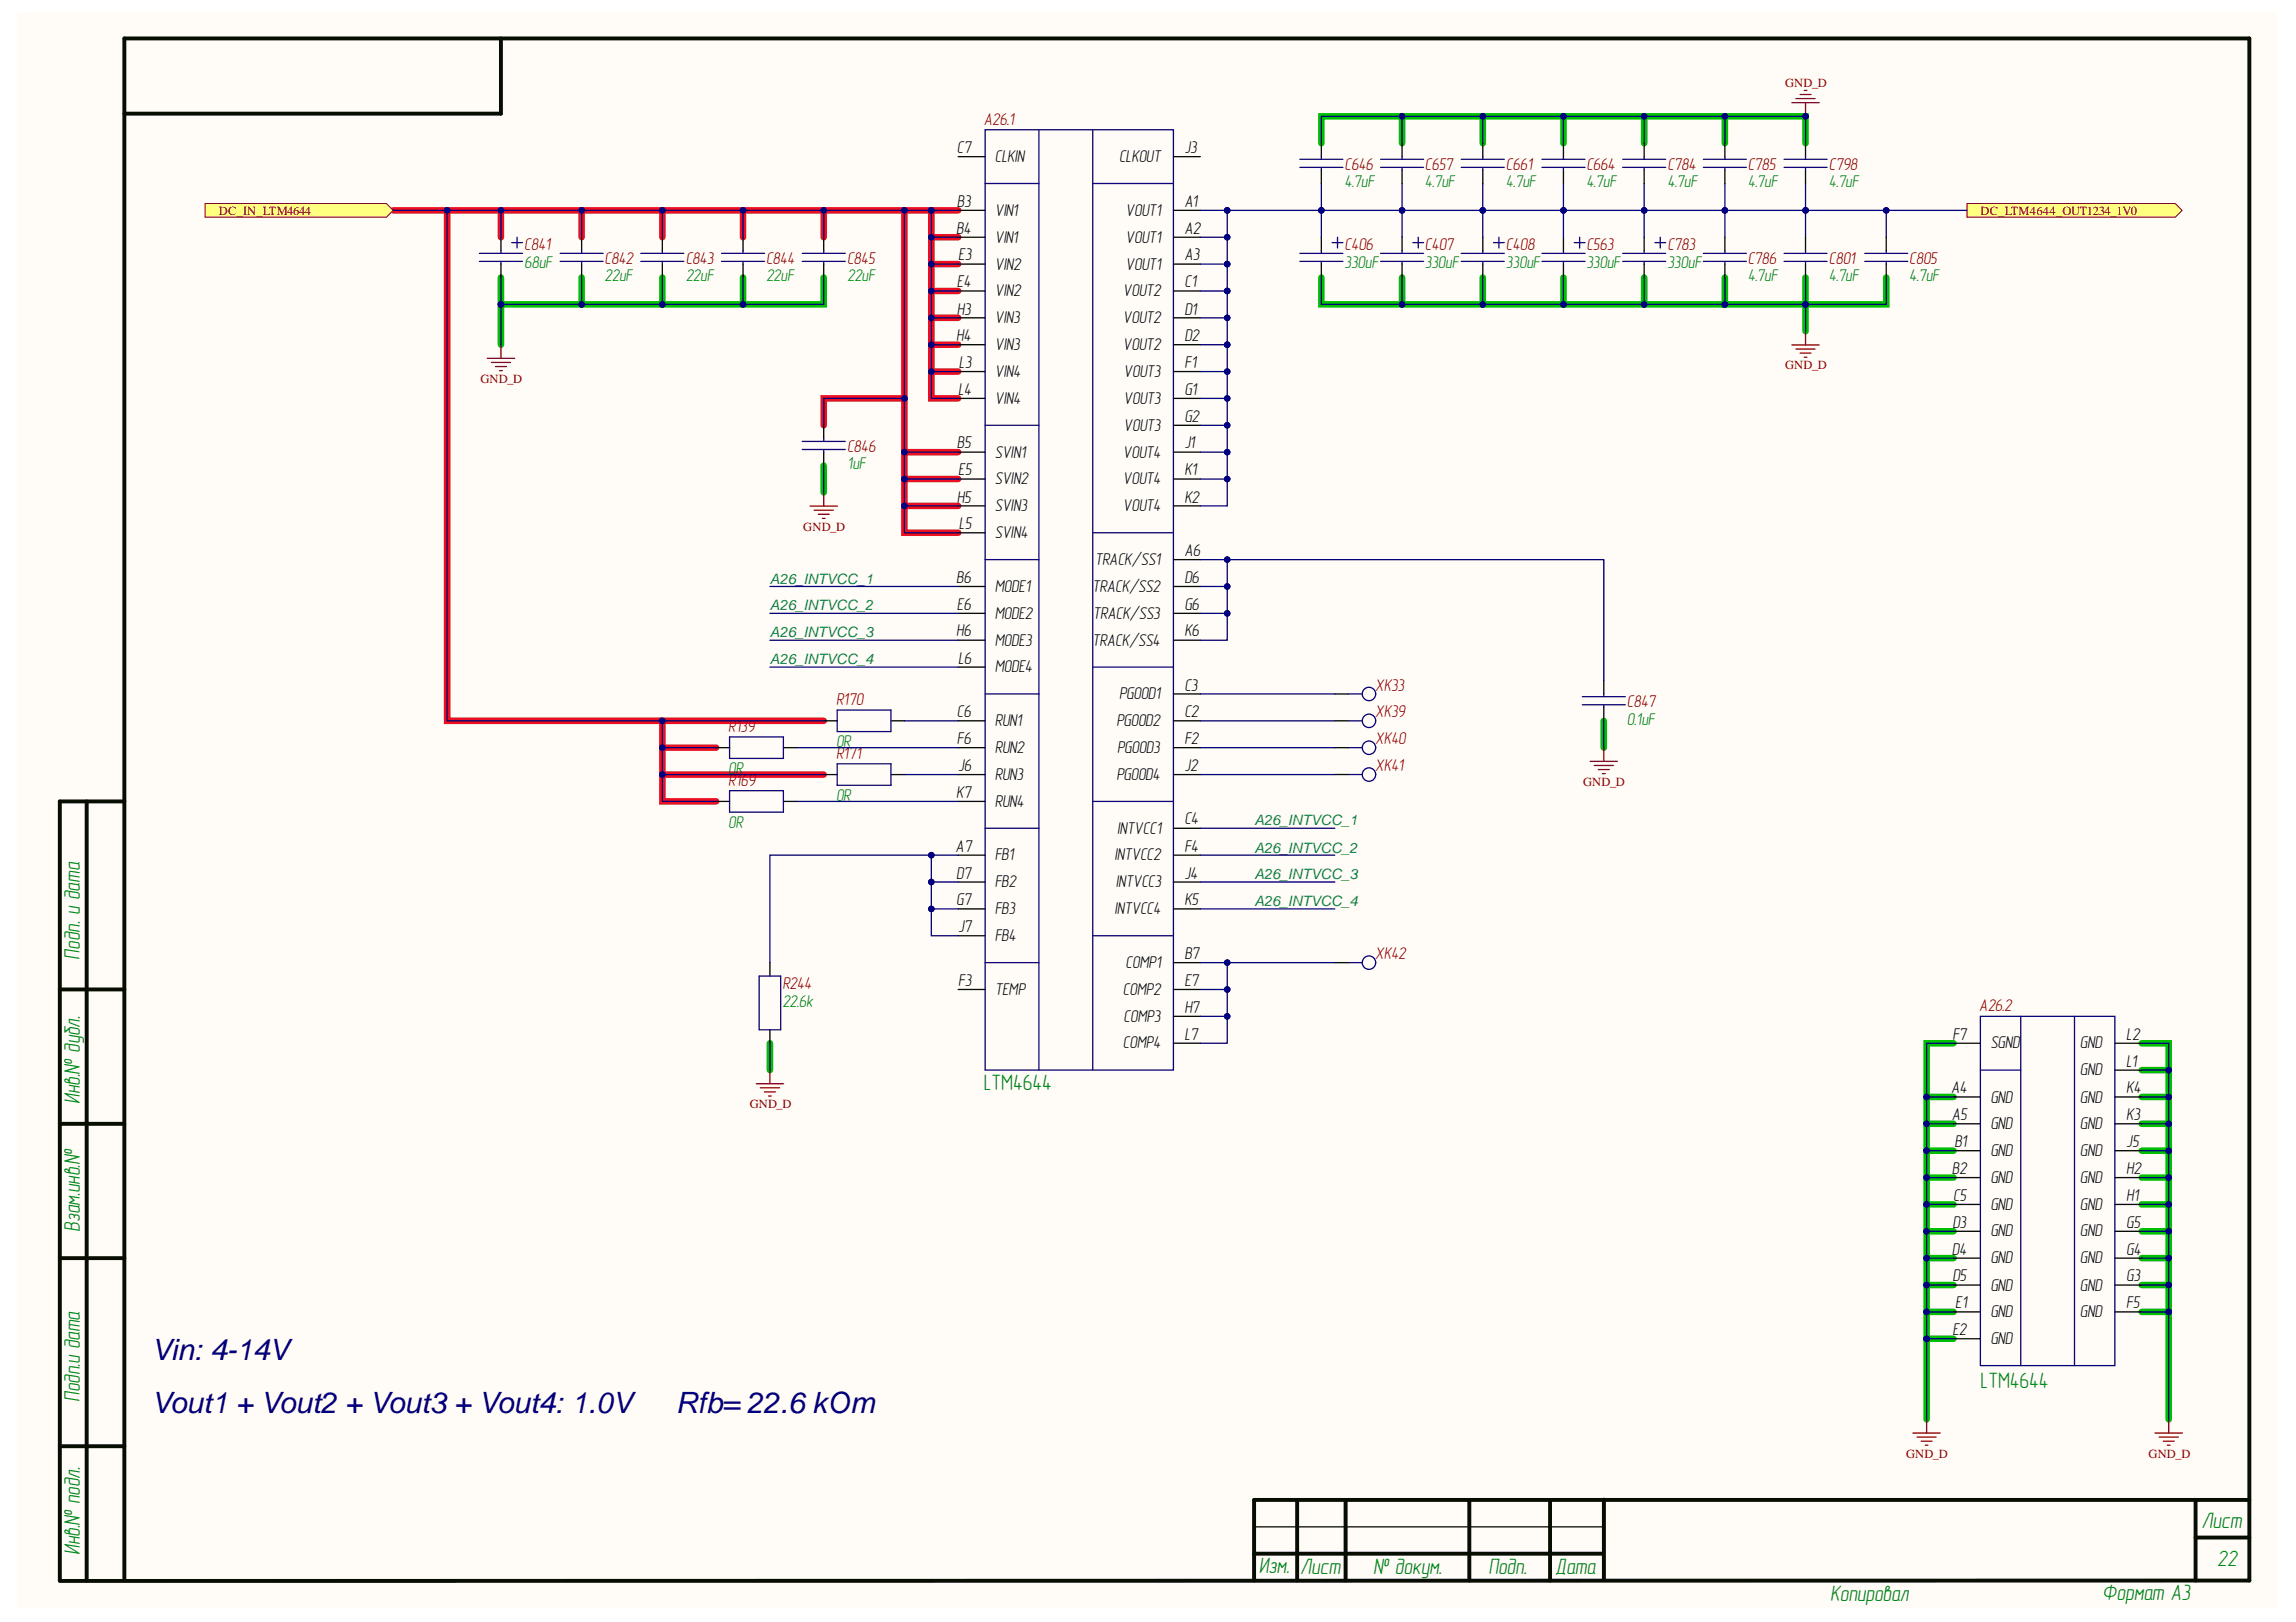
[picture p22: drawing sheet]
<svg xmlns="http://www.w3.org/2000/svg" width="297mm" height="210mm" viewBox="0 0 297 210" stroke-linecap="round" stroke-linejoin="round" font-family="sans-serif">
<defs><g id="words">
<g font-size="3.8" fill="#000080">
<text x="19.6" y="176">Vin: 4-14V</text>
<text x="19.6" y="182.9">Vout1 + Vout2 + Vout3 + Vout4: 1.0V</text>
<text x="87.4" y="182.9">Rfb= 22.6 kOm</text>
</g>
<g font-size="2.9" fill="#008000">
<text x="10.3" y="124.2" transform="rotate(-90 10.3 124.2)">Подп. и дата</text>
<text x="10.3" y="142.9" transform="rotate(-90 10.3 142.9)">Инв.№ дубл.</text>
<text x="127.3" y="141.1">LTM4644</text>
<text x="10.3" y="159.4" transform="rotate(-90 10.3 159.4)">Взам.инв.№</text>
<text x="256.2" y="179.6">LTM4644</text>
<text x="10.3" y="181.5" transform="rotate(-90 10.3 181.5)">Подп.и дата</text>
<text x="284.8" y="197.8">Лист</text>
<text x="10.3" y="201.2" transform="rotate(-90 10.3 201.2)">Инв.№ подл.</text>
<text x="162.9" y="203.6">Изм.</text>
<text x="168.2" y="203.7">Лист</text>
<text x="177.7" y="203.7">№ докум.</text>
<text x="192.6" y="203.7">Подп.</text>
<text x="201.2" y="203.7">Дата</text>
<text x="286.8" y="202.7">22</text>
<text x="236.8" y="207.1">Копировал</text>
<text x="272" y="207.1">Формат А3</text>
</g>
<g font-size="2.2" fill="#800000">
<text x="127.3" y="16.1">A26.1</text>
<text x="173.9" y="22">C646</text>
<text x="184.3" y="22">C657</text>
<text x="194.8" y="22">C661</text>
<text x="205.2" y="22">C664</text>
<text x="215.7" y="22">C784</text>
<text x="226.1" y="22">C785</text>
<text x="236.6" y="22">C798</text>
<text x="67.8" y="32.3">C841</text>
<text x="78.2" y="34.1">C842</text>
<text x="88.7" y="34.1">C843</text>
<text x="99.1" y="34.1">C844</text>
<text x="109.6" y="34.1">C845</text>
<text x="173.9" y="32.3">C406</text>
<text x="184.3" y="32.3">C407</text>
<text x="194.8" y="32.3">C408</text>
<text x="205.2" y="32.3">C563</text>
<text x="215.7" y="32.3">C783</text>
<text x="226.1" y="34.1">C786</text>
<text x="236.6" y="34.1">C801</text>
<text x="247" y="34.1">C805</text>
<text x="109.6" y="58.5">C846</text>
<text x="177.9" y="89.4">XK33</text>
<text x="94.2" y="94.7">R139</text>
<text x="108.2" y="91.2">R170</text>
<text x="177.9" y="92.8">XK39</text>
<text x="210.5" y="91.5">C847</text>
<text x="94.2" y="101.7">R169</text>
<text x="108.2" y="98.2">R171</text>
<text x="177.9" y="96.3">XK40</text>
<text x="177.9" y="99.8">XK41</text>
<text x="177.9" y="124.1">XK42</text>
<text x="101.2" y="128">R244</text>
<text x="256.1" y="130.9">A26.2</text>
</g>
<g font-size="2.2">
<text x="123.8" y="19.8">C7</text>
<text x="128.7" y="20.9">CLKIN</text>
<text x="144.8" y="20.9">CLKOUT</text>
<text x="153.2" y="19.8">J3</text>
<text x="123.8" y="26.8">B3</text>
<text x="128.7" y="28">VIN1</text>
<text x="145.6" y="28">VOUT1</text>
<text x="153.2" y="26.8">A1</text>
<text x="123.7" y="30.2">B4</text>
<text x="124" y="33.7">E3</text>
<text x="128.7" y="31.4">VIN1</text>
<text x="128.7" y="34.9">VIN2</text>
<text x="145.6" y="31.4">VOUT1</text>
<text x="145.6" y="34.9">VOUT1</text>
<text x="153.2" y="30.2">A2</text>
<text x="153.2" y="33.7">A3</text>
<text x="123.8" y="37.2">E4</text>
<text x="123.8" y="40.7">H3</text>
<text x="128.7" y="38.3">VIN2</text>
<text x="128.7" y="41.8">VIN3</text>
<text x="145.3" y="38.3">VOUT2</text>
<text x="145.3" y="41.8">VOUT2</text>
<text x="153.2" y="37.2">C1</text>
<text x="153.2" y="40.7">D1</text>
<text x="123.7" y="44.2">H4</text>
<text x="124.1" y="47.6">L3</text>
<text x="128.7" y="45.3">VIN3</text>
<text x="145.3" y="45.3">VOUT2</text>
<text x="153.2" y="44.2">D2</text>
<text x="153.2" y="47.6">F1</text>
<text x="124" y="51.1">L4</text>
<text x="128.7" y="48.7">VIN4</text>
<text x="128.7" y="52.3">VIN4</text>
<text x="145.4" y="48.7">VOUT3</text>
<text x="145.4" y="52.3">VOUT3</text>
<text x="153.2" y="51.1">G1</text>
<text x="123.8" y="58">B5</text>
<text x="128.7" y="59.2">SVIN1</text>
<text x="145.3" y="59.2">VOUT4</text>
<text x="145.4" y="55.8">VOUT3</text>
<text x="153.2" y="54.6">G2</text>
<text x="153.2" y="58">J1</text>
<text x="123.8" y="65">H5</text>
<text x="124" y="61.5">E5</text>
<text x="128.7" y="62.7">SVIN2</text>
<text x="145.3" y="62.7">VOUT4</text>
<text x="153.2" y="61.5">K1</text>
<text x="153.2" y="65">K2</text>
<text x="124.1" y="68.5">L5</text>
<text x="128.7" y="66.1">SVIN3</text>
<text x="128.7" y="69.6">SVIN4</text>
<text x="145.3" y="66.1">VOUT4</text>
<text x="153.2" y="72">A6</text>
<text x="123.7" y="75.4">B6</text>
<text x="128.7" y="76.6">MODE1</text>
<text x="141.3" y="76.6">TRACK/SS2</text>
<text x="141.6" y="73.2">TRACK/SS1</text>
<text x="153.2" y="75.4">D6</text>
<text x="123.7" y="82.4">H6</text>
<text x="123.8" y="78.9">E6</text>
<text x="128.7" y="80.1">MODE2</text>
<text x="128.7" y="83.5">MODE3</text>
<text x="141.3" y="83.5">TRACK/SS4</text>
<text x="141.4" y="80.1">TRACK/SS3</text>
<text x="153.2" y="78.9">G6</text>
<text x="153.2" y="82.4">K6</text>
<text x="124" y="85.9">L6</text>
<text x="128.7" y="87">MODE4</text>
<text x="153.2" y="89.4">C3</text>
<text x="123.8" y="92.8">C6</text>
<text x="128.7" y="93.9">RUN1</text>
<text x="144.4" y="93.9">PGOOD2</text>
<text x="144.8" y="90.5">PGOOD1</text>
<text x="153.2" y="92.8">C2</text>
<text x="123.8" y="96.3">F6</text>
<text x="124" y="99.8">J6</text>
<text x="128.7" y="97.5">RUN2</text>
<text x="128.7" y="101">RUN3</text>
<text x="144.4" y="101">PGOOD4</text>
<text x="144.5" y="97.5">PGOOD3</text>
<text x="153.2" y="96.3">F2</text>
<text x="153.2" y="99.8">J2</text>
<text x="123.7" y="103.2">K7</text>
<text x="128.7" y="104.4">RUN4</text>
<text x="144.5" y="107.9">INTVCC1</text>
<text x="153.2" y="106.7">C4</text>
<text x="123.6" y="110.2">A7</text>
<text x="123.7" y="113.7">D7</text>
<text x="128.7" y="111.3">FB1</text>
<text x="144.2" y="111.3">INTVCC2</text>
<text x="153.2" y="110.2">F4</text>
<text x="153.2" y="113.7">J4</text>
<text x="123.7" y="117.2">G7</text>
<text x="128.7" y="114.8">FB2</text>
<text x="128.7" y="118.3">FB3</text>
<text x="144.2" y="118.3">INTVCC4</text>
<text x="144.3" y="114.8">INTVCC3</text>
<text x="153.2" y="117.2">K5</text>
<text x="124" y="120.6">J7</text>
<text x="128.7" y="121.8">FB4</text>
<text x="145.6" y="125.3">COMP1</text>
<text x="153.2" y="124.1">B7</text>
<text x="124" y="127.6">F3</text>
<text x="128.7" y="128.7">TEMP</text>
<text x="145.3" y="128.7">COMP2</text>
<text x="153.2" y="127.6">E7</text>
<text x="153.2" y="131.1">H7</text>
<text x="145.3" y="135.7">COMP4</text>
<text x="145.4" y="132.2">COMP3</text>
<text x="153.2" y="134.6">L7</text>
<text x="252.6" y="134.6">F7</text>
<text x="257.5" y="135.7">SGND</text>
<text x="269.1" y="135.7">GND</text>
<text x="275.1" y="134.6">L2</text>
<text x="252.4" y="141.5">A4</text>
<text x="257.5" y="142.7">GND</text>
<text x="269.1" y="142.7">GND</text>
<text x="269.1" y="139.1">GND</text>
<text x="275.1" y="141.5">K4</text>
<text x="275.1" y="138">L1</text>
<text x="252.5" y="145">A5</text>
<text x="252.8" y="148.4">B1</text>
<text x="257.5" y="146.1">GND</text>
<text x="257.5" y="149.6">GND</text>
<text x="269.1" y="149.6">GND</text>
<text x="269.1" y="146.1">GND</text>
<text x="275.1" y="148.4">J5</text>
<text x="275.1" y="145">K3</text>
<text x="252.5" y="151.9">B2</text>
<text x="252.7" y="155.4">C5</text>
<text x="257.5" y="153.1">GND</text>
<text x="269.1" y="153.1">GND</text>
<text x="275.1" y="155.4">H1</text>
<text x="275.1" y="151.9">H2</text>
<text x="252.6" y="158.9">D3</text>
<text x="257.5" y="156.5">GND</text>
<text x="257.5" y="160">GND</text>
<text x="269.1" y="160">GND</text>
<text x="269.1" y="156.5">GND</text>
<text x="275.1" y="158.9">G5</text>
<text x="252.5" y="162.4">D4</text>
<text x="252.6" y="165.8">D5</text>
<text x="257.5" y="163.5">GND</text>
<text x="257.5" y="167">GND</text>
<text x="269.1" y="167">GND</text>
<text x="269.1" y="163.5">GND</text>
<text x="275.1" y="165.8">G3</text>
<text x="275.1" y="162.4">G4</text>
<text x="252.6" y="172.8">E2</text>
<text x="252.9" y="169.3">E1</text>
<text x="257.5" y="170.5">GND</text>
<text x="257.5" y="173.9">GND</text>
<text x="269.1" y="170.5">GND</text>
<text x="275.1" y="169.3">F5</text>
</g>
<g font-size="2.2" fill="#008000">
<text x="173.9" y="24.2">4.7uF</text>
<text x="184.3" y="24.2">4.7uF</text>
<text x="194.8" y="24.2">4.7uF</text>
<text x="205.2" y="24.2">4.7uF</text>
<text x="215.7" y="24.2">4.7uF</text>
<text x="226.1" y="24.2">4.7uF</text>
<text x="236.6" y="24.2">4.7uF</text>
<text x="67.8" y="34.6">68uF</text>
<text x="173.9" y="34.6">330uF</text>
<text x="184.3" y="34.6">330uF</text>
<text x="194.8" y="34.6">330uF</text>
<text x="205.2" y="34.6">330uF</text>
<text x="215.7" y="34.6">330uF</text>
<text x="78.2" y="36.4">22uF</text>
<text x="88.7" y="36.4">22uF</text>
<text x="99.1" y="36.4">22uF</text>
<text x="109.6" y="36.4">22uF</text>
<text x="226.1" y="36.4">4.7uF</text>
<text x="236.6" y="36.4">4.7uF</text>
<text x="247" y="36.4">4.7uF</text>
<text x="109.6" y="60.7">1uF</text>
<text x="210.5" y="93.8">0.1uF</text>
<text x="94.2" y="100.2">0R</text>
<text x="108.2" y="96.7">0R</text>
<text x="94.2" y="107.1">0R</text>
<text x="108.2" y="103.7">0R</text>
<text x="101.2" y="130.3">22.6k</text>
</g>
<g font-size="1.9" fill="#008080">
<text x="99.6" y="75.5">A26_INTVCC_1</text>
<text x="99.6" y="79">A26_INTVCC_2</text>
<text x="99.6" y="82.4">A26_INTVCC_3</text>
<text x="99.6" y="85.9">A26_INTVCC_4</text>
<text x="162.3" y="106.8">A26_INTVCC_1</text>
<text x="162.3" y="110.3">A26_INTVCC_2</text>
<text x="162.3" y="113.8">A26_INTVCC_3</text>
<text x="162.3" y="117.3">A26_INTVCC_4</text>
</g>
<g font-size="1.6" fill="#800000">
<text x="230.9" y="11.2">GND_D</text>
<text x="28.3" y="27.8">DC_IN_LTM4644</text>
<text x="256.2" y="27.8">DC_LTM4644_OUT1234_1V0</text>
<text x="230.9" y="47.8">GND_D</text>
<text x="62.2" y="49.6">GND_D</text>
<text x="103.9" y="68.7">GND_D</text>
<text x="204.8" y="101.7">GND_D</text>
<text x="97" y="143.4">GND_D</text>
<text x="246.6" y="188.6">GND_D</text>
<text x="278" y="188.6">GND_D</text>
</g>
</g></defs>
<g fill="#fffcf8">
<path d="M2.2 1.5h292.3v206.5h-292.3z" fill-rule="evenodd"/>
<path d="M2.2 1.5h292.3v206.5h-292.3z" fill-rule="evenodd"/>
</g>
<g fill="none" stroke="#ee0e22" stroke-width=".84">
<path d="M50.9 27.2h69.6M57.8 27.2v66.1h27.9M64.8 27.2v3.5M75.2 27.2v3.5M85.7 27.2v3.5M96.1 27.2v3.5M106.6 27.2v3.5M117 27.2v31.3M120.5 27.2v24.4h3.5M120.5 27.2h3.5M120.5 30.7h3.5M120.5 34.2h3.5"/>
<path d="M120.5 37.7h3.5M117 51.6h-10.4v3.4M120.5 41.1h3.5M120.5 44.6h3.5M120.5 48.1h3.5M124 58.5h-7v10.4h7M117 65.5h7M117 62h7M85.7 96.8h6.9M106.6 93.3h-20.9v10.4h6.9M85.7 100.2h20.9"/>
</g>
<g fill="none" stroke="#00be00" stroke-width=".84">
<path d="M170.9 18.5v-3.4h62.7v3.4M181.4 15.1v3.4M191.8 15.1v3.4M202.3 15.1v3.4M212.7 15.1v3.4M223.2 15.1v3.4M64.8 35.9v8.7M75.2 35.9v3.5M85.7 35.9v3.5M96.1 35.9v3.5M106.6 35.9v3.5h-41.8M170.9 35.9v3.5h52.3"/>
<path d="M181.4 35.9v3.5M191.8 35.9v3.5M202.3 35.9v3.5M212.7 35.9v3.5M223.2 35.9v3.5h20.8v-3.5M233.6 35.9v7M106.6 60.3v3.4M207.5 93.3v3.5M99.6 135v3.5M252.7 135h-3.4v38.2M277.1 135h3.5v34.8M277.1 138.5h3.5"/>
<path d="M249.3 142h3.4M249.3 145.4h3.4M249.3 152.4h3.4M249.3 148.9h3.4M249.3 155.9h3.4M249.3 159.3h3.4M277.1 142h3.5M277.1 145.4h3.5M277.1 152.4h3.5M277.1 148.9h3.5M277.1 155.9h3.5M277.1 159.3h3.5"/>
<path d="M249.3 162.8h3.4M249.3 166.3h3.4M249.3 169.8h3.4M249.3 173.2h3.4M249.3 173.2v10.5M277.1 162.8h3.5M277.1 166.3h3.5M277.1 169.8h3.5M280.6 169.8v13.9"/>
</g>
<g fill="none" stroke="#080d02" stroke-width=".51">
<path d="M64.8 5v9.7h-48.7M11.2 103.7v100.8M16.1 103.7h-8.4v100.8M7.7 128h8.4M7.7 145.4h8.4M7.7 162.8h8.4M7.7 187.2h8.4M167.8 194.1v10.4M174.1 194.1v10.4M190.1 194.1v10.4M200.5 194.1v10.4M207.5 194.1v10.4"/>
<path d="M284 194.1v10.4M284 199h7M291 194.1h-128.8v10.4M16.1 204.5v-199.5h274.9v199.5l-283.3 .1M162.2 201.1h45.3"/>
</g>
<path d="M162.2 197.6h45.3" fill="none" stroke="#080d02" stroke-width=".17"/>
<g fill="none" stroke="#000" stroke-width=".17">
<path d="M64.8 30.7v1.7M64.8 34.2v1.7M75.2 30.7v1.7M75.2 34.2v1.7M85.7 30.7v1.7M85.7 34.2v1.7M96.1 30.7v1.7M96.1 34.2v1.7M106.6 30.7v1.7M106.6 34.2v1.7M124 27.2h3.4M124 30.7h3.4"/>
<path d="M124 34.2h3.4M124 37.7h3.4M124 20.3h3.4M151.8 27.2h3.5M151.8 30.7h3.5M151.8 34.2h3.5M151.8 37.7h3.5M151.8 20.3h3.5M124 41.1h3.4M124 44.6h3.4M124 48.1h3.4M124 51.6h3.4"/>
<path d="M124 58.5h3.4M151.8 41.1h3.5M151.8 44.6h3.5M151.8 48.1h3.5M151.8 51.6h3.5M151.8 55h3.5M151.8 58.5h3.5M124 62h3.4M124 65.5h3.4M124 75.9h3.4M124 79.4h3.4M124 68.9h3.4"/>
<path d="M151.8 62h3.5M151.8 65.5h3.5M151.8 72.4h3.5M151.8 75.9h3.5M151.8 79.4h3.5M124 82.8h3.4M124 93.3h3.4M124 96.8h3.4M124 86.3h3.4M151.8 82.8h3.5M151.8 89.8h3.5M151.8 93.3h3.5"/>
<path d="M151.8 96.8h3.5M124 100.2h3.4M124 110.7h3.4M124 114.1h3.4M124 117.6h3.4M124 103.7h3.4M151.8 100.2h3.5M151.8 107.2h3.5M151.8 110.7h3.5M151.8 114.1h3.5M151.8 117.6h3.5M124 121.1h3.4"/>
<path d="M124 128h3.4M151.8 124.6h3.5M151.8 128h3.5M151.8 131.5h3.5M151.8 135h3.5M252.7 135h3.5M273.6 135h3.5M273.6 138.5h3.5M252.7 142h3.5M252.7 145.4h3.5M252.7 148.9h3.5M252.7 152.4h3.5"/>
<path d="M252.7 155.9h3.5M252.7 159.3h3.5M273.6 142h3.5M273.6 145.4h3.5M273.6 148.9h3.5M273.6 152.4h3.5M273.6 155.9h3.5M273.6 159.3h3.5M252.7 162.8h3.5M252.7 166.3h3.5M252.7 169.8h3.5M252.7 173.2h3.5"/>
<path d="M273.6 162.8h3.5M273.6 166.3h3.5M273.6 169.8h3.5"/>
</g>
<path d="M127.4 16.8h24.4v121.7h-24.4zM256.2 131.5h17.4v45.2h-17.4z" fill="none" stroke="#000080" stroke-width=".17"/>
<g fill="none" stroke="#11037f" stroke-width=".17">
<path d="M134.4 16.8v121.7M141.4 16.8v121.7M62 33.8h5.6M62 32.8h5.6M64.8 32.4v.4M64.8 33.8v.4M66.2 31.4h1.4M66.9 30.7v1.4M72.5 33.8h5.5M72.5 32.8h5.5M75.2 32.4v.4M75.2 33.8v.4"/>
<path d="M82.9 33.8h5.6M82.9 32.8h5.6M85.7 32.4v.4M85.7 33.8v.4M93.3 33.8h5.6M93.3 32.8h5.6M96.1 32.4v.4M96.1 33.8v.4M103.8 33.8h5.6M103.8 32.8h5.6M106.6 32.4v.4M106.6 33.8v.4"/>
<path d="M127.4 23.7h7M141.4 23.7h10.4M127.4 55h7M127.4 72.4h7M141.4 68.9h10.4M127.4 89.8h7M141.4 86.3h10.4M127.4 107.2h7M141.4 103.7h10.4M127.4 124.6h7M141.4 121.1h10.4M256.2 138.5h5.2"/>
<path d="M261.4 131.5v45.2M268.4 131.5v45.2"/>
</g>
<path d="M63 46.4h3.6M63.6 46.9h2.4M64.1 47.4h1.4M64.6 48h.4M64.8 44.6v1.8" fill="none" stroke="#800000" stroke-width=".17"/>
<path d="M26.5 26.3h23.5l.9 .9-.9 .9h-23.5z" fill-rule="evenodd" fill="#ffff80"/>
<path d="M26.5 26.3h23.5l.9 .9-.9 .9h-23.5z" fill="none" stroke="#800000" stroke-width=".13"/>
<g fill="none" stroke="#000" stroke-width=".17">
<path d="M106.6 55v1.8M106.6 58.5v1.8M92.6 96.8h1.8M101.3 96.8h1.8M106.6 93.3h1.7M115.3 93.3h1.7M172.7 89.8h1.7M172.7 93.3h1.7M172.7 96.8h1.7M92.6 103.7h1.8M101.3 103.7h1.8M106.6 100.2h1.7"/>
<path d="M115.3 100.2h1.7M172.7 100.2h1.7"/>
</g>
<g fill="none" stroke="#000080" stroke-width=".17">
<path d="M178 89.8a.87 .87 0 0 0-1.2-.8 .87 .87 0 0 0-.3 1.4 .87 .87 0 0 0 1.4-.3l.1-.3"/>
<circle cx="177.1" cy="96.8" r=".87"/>
<circle cx="177.1" cy="93.3" r=".87"/>
<circle cx="177.1" cy="100.2" r=".87"/>
</g>
<path d="M103.8 57.1h5.6M103.8 58.2h5.6M106.6 56.8v.3M106.6 58.2v.3M94.4 95.4h6.9v2.7h-6.9zM108.3 91.9h7v2.8h-7zM108.3 98.8h7v2.8h-7zM174.4 89.8h1.8M174.4 93.3h1.8M174.4 96.8h1.8M94.4 102.3h6.9v2.8h-6.9zM174.4 100.2h1.8" fill="none" stroke="#11037f" stroke-width=".17"/>
<g fill="none" stroke="#800000" stroke-width=".17">
<path d="M231.8 44.6h3.6M232.3 45.2h2.5M232.9 45.7h1.4M233.4 46.2h.4M233.6 42.9v1.7M104.8 65.5h3.5M105.3 66h2.5M105.9 66.6h1.4M106.4 67.1h.3M106.6 63.7v1.8M247.5 185.4h3.5M248 186h2.5"/>
<path d="M248.5 186.5h1.5M249.1 187h.3M249.3 183.7v1.7M278.8 185.4h3.5M279.3 186h2.5M279.9 186.5h1.4M280.4 187h.3M280.6 183.7v1.7"/>
</g>
<path d="M254.5 26.3h26.9l.9 .9-.9 .9h-26.9z" fill-rule="evenodd" fill="#ffff80"/>
<path d="M254.5 26.3h26.9l.9 .9-.9 .9h-26.9z" fill="none" stroke="#800000" stroke-width=".13"/>
<path d="M207.5 88.1v1.7M207.5 91.5v1.8M99.6 124.6v1.7M99.6 133.3v1.7M172.7 124.6h1.7" fill="none" stroke="#000" stroke-width=".17"/>
<path d="M204.7 90.2h5.6M204.7 91.2h5.6M207.5 89.8v.4M207.5 91.2v.3M98.2 126.3h2.8v7h-2.8zM174.4 124.6h1.8" fill="none" stroke="#11037f" stroke-width=".17"/>
<path d="M178 124.6a.87 .87 0 0 0-1.2-.8 .87 .87 0 0 0-.3 1.4 .87 .87 0 0 0 1.4-.3l.1-.3" fill="none" stroke="#000080" stroke-width=".17"/>
<g fill="none" stroke="#800000" stroke-width=".17">
<path d="M231.8 13.3h3.6M232.3 12.8h2.5M232.9 12.2h1.4M233.4 11.7h.4M233.6 13.3v1.8M205.7 98.5h3.6M206.3 99.1h2.4M206.8 99.6h1.4M207.5 96.8v1.7M207.3 100.1h.4M99.6 138.5v1.7M97.8 140.2h3.6"/>
<path d="M98.4 140.8h2.4M98.9 141.3h1.4M99.4 141.8h.4"/>
</g>
<circle cx="233.6" cy="15.1" r=".35" fill="#000080"/>
<circle cx="233.6" cy="15.1" r=".35" fill="none" stroke="#000080" stroke-width=".13"/>
<path d="M170.9 30.7v1.7M170.9 34.2v1.7M181.4 30.7v1.7M181.4 34.2v1.7M191.8 30.7v1.7M191.8 34.2v1.7M202.3 30.7v1.7M202.3 34.2v1.7M212.7 30.7v1.7M212.7 34.2v1.7" fill="none" stroke="#000" stroke-width=".17"/>
<g fill="none" stroke="#11037f" stroke-width=".17">
<path d="M168.2 33.8h5.5M168.2 32.8h5.5M170.9 32.4v.4M170.9 33.8v.4M172.3 31.4h1.4M173 30.7v1.4M178.6 33.8h5.6M178.6 32.8h5.6M181.4 32.4v.4M181.4 33.8v.4M182.8 31.4h1.4M183.5 30.7v1.4"/>
<path d="M189 33.8h5.6M189 32.8h5.6M191.8 32.4v.4M191.8 33.8v.4M193.2 31.4h1.4M193.9 30.7v1.4M199.5 33.8h5.6M199.5 32.8h5.6M202.3 32.4v.4M202.3 33.8v.4M203.7 31.4h1.4M204.4 30.7v1.4"/>
<path d="M209.9 33.8h5.6M209.9 32.8h5.6M212.7 32.4v.4M212.7 33.8v.4M214.1 31.4h1.4M214.8 30.7v1.4"/>
</g>
<path d="M155.3 27.2h3.5" fill="none" stroke="#000080" stroke-width=".17"/>
<circle cx="158.8" cy="27.2" r=".35" fill="#000080"/>
<circle cx="158.8" cy="27.2" r=".35" fill="none" stroke="#000080" stroke-width=".13"/>
<path d="M155.3 30.7h3.5" fill="none" stroke="#000080" stroke-width=".17"/>
<circle cx="158.8" cy="30.7" r=".35" fill="#000080"/>
<circle cx="158.8" cy="30.7" r=".35" fill="none" stroke="#000080" stroke-width=".13"/>
<path d="M155.3 34.2h3.5" fill="none" stroke="#000080" stroke-width=".17"/>
<circle cx="158.8" cy="34.2" r=".35" fill="#000080"/>
<circle cx="158.8" cy="34.2" r=".35" fill="none" stroke="#000080" stroke-width=".13"/>
<path d="M155.3 37.7h3.5" fill="none" stroke="#000080" stroke-width=".17"/>
<circle cx="158.8" cy="37.7" r=".35" fill="#000080"/>
<circle cx="158.8" cy="37.7" r=".35" fill="none" stroke="#000080" stroke-width=".13"/>
<path d="M155.3 41.1h3.5" fill="none" stroke="#000080" stroke-width=".17"/>
<circle cx="158.8" cy="41.1" r=".35" fill="#000080"/>
<circle cx="158.8" cy="41.1" r=".35" fill="none" stroke="#000080" stroke-width=".13"/>
<path d="M155.3 44.6h3.5" fill="none" stroke="#000080" stroke-width=".17"/>
<circle cx="158.8" cy="44.6" r=".35" fill="#000080"/>
<circle cx="158.8" cy="44.6" r=".35" fill="none" stroke="#000080" stroke-width=".13"/>
<path d="M155.3 48.1h3.5" fill="none" stroke="#000080" stroke-width=".17"/>
<circle cx="158.8" cy="48.1" r=".35" fill="#000080"/>
<circle cx="158.8" cy="48.1" r=".35" fill="none" stroke="#000080" stroke-width=".13"/>
<path d="M155.3 51.6h3.5" fill="none" stroke="#000080" stroke-width=".17"/>
<circle cx="158.8" cy="51.6" r=".35" fill="#000080"/>
<circle cx="158.8" cy="51.6" r=".35" fill="none" stroke="#000080" stroke-width=".13"/>
<path d="M155.3 62h3.5" fill="none" stroke="#000080" stroke-width=".17"/>
<circle cx="158.8" cy="62" r=".35" fill="#000080"/>
<circle cx="158.8" cy="62" r=".35" fill="none" stroke="#000080" stroke-width=".13"/>
<path d="M158.8 27.2v7" fill="none" stroke="#000080" stroke-width=".17"/>
<circle cx="158.8" cy="27.2" r=".35" fill="#000080"/>
<circle cx="158.8" cy="27.2" r=".35" fill="none" stroke="#000080" stroke-width=".13"/>
<circle cx="158.8" cy="30.7" r=".35" fill="#000080"/>
<circle cx="158.8" cy="30.7" r=".35" fill="none" stroke="#000080" stroke-width=".13"/>
<circle cx="158.8" cy="34.2" r=".35" fill="#000080"/>
<circle cx="158.8" cy="34.2" r=".35" fill="none" stroke="#000080" stroke-width=".13"/>
<path d="M158.8 37.7v6.9" fill="none" stroke="#000080" stroke-width=".17"/>
<circle cx="158.8" cy="37.7" r=".35" fill="#000080"/>
<circle cx="158.8" cy="37.7" r=".35" fill="none" stroke="#000080" stroke-width=".13"/>
<circle cx="158.8" cy="41.1" r=".35" fill="#000080"/>
<circle cx="158.8" cy="41.1" r=".35" fill="none" stroke="#000080" stroke-width=".13"/>
<circle cx="158.8" cy="44.6" r=".35" fill="#000080"/>
<circle cx="158.8" cy="44.6" r=".35" fill="none" stroke="#000080" stroke-width=".13"/>
<path d="M120.5 27.2h3.5" fill="none" stroke="#000080" stroke-width=".17"/>
<circle cx="120.5" cy="27.2" r=".35" fill="#000080"/>
<circle cx="120.5" cy="27.2" r=".35" fill="none" stroke="#000080" stroke-width=".13"/>
<path d="M120.5 30.7h3.5" fill="none" stroke="#000080" stroke-width=".17"/>
<circle cx="120.5" cy="30.7" r=".35" fill="#000080"/>
<circle cx="120.5" cy="30.7" r=".35" fill="none" stroke="#000080" stroke-width=".13"/>
<path d="M120.5 34.2h3.5" fill="none" stroke="#000080" stroke-width=".17"/>
<circle cx="120.5" cy="34.2" r=".35" fill="#000080"/>
<circle cx="120.5" cy="34.2" r=".35" fill="none" stroke="#000080" stroke-width=".13"/>
<path d="M120.5 37.7h3.5" fill="none" stroke="#000080" stroke-width=".17"/>
<circle cx="120.5" cy="37.7" r=".35" fill="#000080"/>
<circle cx="120.5" cy="37.7" r=".35" fill="none" stroke="#000080" stroke-width=".13"/>
<path d="M120.5 41.1h3.5" fill="none" stroke="#000080" stroke-width=".17"/>
<circle cx="120.5" cy="41.1" r=".35" fill="#000080"/>
<circle cx="120.5" cy="41.1" r=".35" fill="none" stroke="#000080" stroke-width=".13"/>
<path d="M120.5 44.6h3.5" fill="none" stroke="#000080" stroke-width=".17"/>
<circle cx="120.5" cy="44.6" r=".35" fill="#000080"/>
<circle cx="120.5" cy="44.6" r=".35" fill="none" stroke="#000080" stroke-width=".13"/>
<path d="M120.5 48.1h3.5" fill="none" stroke="#000080" stroke-width=".17"/>
<circle cx="120.5" cy="48.1" r=".35" fill="#000080"/>
<circle cx="120.5" cy="48.1" r=".35" fill="none" stroke="#000080" stroke-width=".13"/>
<path d="M106.6 27.2v3.5" fill="none" stroke="#000080" stroke-width=".17"/>
<circle cx="106.6" cy="27.2" r=".35" fill="#000080"/>
<circle cx="106.6" cy="27.2" r=".35" fill="none" stroke="#000080" stroke-width=".13"/>
<path d="M96.1 27.2v3.5" fill="none" stroke="#000080" stroke-width=".17"/>
<circle cx="96.1" cy="27.2" r=".35" fill="#000080"/>
<circle cx="96.1" cy="27.2" r=".35" fill="none" stroke="#000080" stroke-width=".13"/>
<path d="M96.1 35.9v3.5" fill="none" stroke="#000080" stroke-width=".17"/>
<circle cx="96.1" cy="39.4" r=".35" fill="#000080"/>
<circle cx="96.1" cy="39.4" r=".35" fill="none" stroke="#000080" stroke-width=".13"/>
<path d="M85.7 27.2v3.5" fill="none" stroke="#000080" stroke-width=".17"/>
<circle cx="85.7" cy="27.2" r=".35" fill="#000080"/>
<circle cx="85.7" cy="27.2" r=".35" fill="none" stroke="#000080" stroke-width=".13"/>
<path d="M85.7 35.9v3.5" fill="none" stroke="#000080" stroke-width=".17"/>
<circle cx="85.7" cy="39.4" r=".35" fill="#000080"/>
<circle cx="85.7" cy="39.4" r=".35" fill="none" stroke="#000080" stroke-width=".13"/>
<path d="M75.2 27.2v3.5" fill="none" stroke="#000080" stroke-width=".17"/>
<circle cx="75.2" cy="27.2" r=".35" fill="#000080"/>
<circle cx="75.2" cy="27.2" r=".35" fill="none" stroke="#000080" stroke-width=".13"/>
<path d="M75.2 35.9v3.5" fill="none" stroke="#000080" stroke-width=".17"/>
<circle cx="75.2" cy="39.4" r=".35" fill="#000080"/>
<circle cx="75.2" cy="39.4" r=".35" fill="none" stroke="#000080" stroke-width=".13"/>
<path d="M64.8 27.2v3.5" fill="none" stroke="#000080" stroke-width=".17"/>
<circle cx="64.8" cy="27.2" r=".35" fill="#000080"/>
<circle cx="64.8" cy="27.2" r=".35" fill="none" stroke="#000080" stroke-width=".13"/>
<path d="M64.8 35.9v3.5" fill="none" stroke="#000080" stroke-width=".17"/>
<circle cx="64.8" cy="39.4" r=".35" fill="#000080"/>
<circle cx="64.8" cy="39.4" r=".35" fill="none" stroke="#000080" stroke-width=".13"/>
<path d="M50.9 27.2h69.6" fill="none" stroke="#000080" stroke-width=".17"/>
<circle cx="120.5" cy="27.2" r=".35" fill="#000080"/>
<circle cx="120.5" cy="27.2" r=".35" fill="none" stroke="#000080" stroke-width=".13"/>
<circle cx="117" cy="27.2" r=".35" fill="#000080"/>
<circle cx="117" cy="27.2" r=".35" fill="none" stroke="#000080" stroke-width=".13"/>
<circle cx="106.6" cy="27.2" r=".35" fill="#000080"/>
<circle cx="106.6" cy="27.2" r=".35" fill="none" stroke="#000080" stroke-width=".13"/>
<circle cx="96.1" cy="27.2" r=".35" fill="#000080"/>
<circle cx="96.1" cy="27.2" r=".35" fill="none" stroke="#000080" stroke-width=".13"/>
<circle cx="85.7" cy="27.2" r=".35" fill="#000080"/>
<circle cx="85.7" cy="27.2" r=".35" fill="none" stroke="#000080" stroke-width=".13"/>
<circle cx="75.2" cy="27.2" r=".35" fill="#000080"/>
<circle cx="75.2" cy="27.2" r=".35" fill="none" stroke="#000080" stroke-width=".13"/>
<circle cx="64.8" cy="27.2" r=".35" fill="#000080"/>
<circle cx="64.8" cy="27.2" r=".35" fill="none" stroke="#000080" stroke-width=".13"/>
<circle cx="57.8" cy="27.2" r=".35" fill="#000080"/>
<circle cx="57.8" cy="27.2" r=".35" fill="none" stroke="#000080" stroke-width=".13"/>
<path d="M64.8 39.4v5.2" fill="none" stroke="#000080" stroke-width=".17"/>
<circle cx="64.8" cy="39.4" r=".35" fill="#000080"/>
<circle cx="64.8" cy="39.4" r=".35" fill="none" stroke="#000080" stroke-width=".13"/>
<g fill="none" stroke="#000080" stroke-width=".17">
<path d="M103.1 96.8h20.9M106.6 93.3h-20.9v10.4h6.9M117 93.3h7M155.3 89.8h17.4M155.3 93.3h17.4M155.3 96.8h17.4M103.1 103.7h20.9M117 100.2h7M155.3 107.2h17.4M155.3 110.7h17.4M155.3 114.1h17.4M155.3 117.6h17.4"/>
<path d="M155.3 100.2h17.4"/>
</g>
<circle cx="85.7" cy="93.3" r=".35" fill="#000080"/>
<circle cx="85.7" cy="93.3" r=".35" fill="none" stroke="#000080" stroke-width=".13"/>
<circle cx="85.7" cy="96.8" r=".35" fill="#000080"/>
<circle cx="85.7" cy="96.8" r=".35" fill="none" stroke="#000080" stroke-width=".13"/>
<circle cx="85.7" cy="100.2" r=".35" fill="#000080"/>
<circle cx="85.7" cy="100.2" r=".35" fill="none" stroke="#000080" stroke-width=".13"/>
<path d="M85.7 100.2h20.9" fill="none" stroke="#000080" stroke-width=".17"/>
<circle cx="85.7" cy="100.2" r=".35" fill="#000080"/>
<circle cx="85.7" cy="100.2" r=".35" fill="none" stroke="#000080" stroke-width=".13"/>
<path d="M85.7 96.8h6.9" fill="none" stroke="#000080" stroke-width=".17"/>
<circle cx="85.7" cy="96.8" r=".35" fill="#000080"/>
<circle cx="85.7" cy="96.8" r=".35" fill="none" stroke="#000080" stroke-width=".13"/>
<path d="M124 58.5h-7v10.4h7" fill="none" stroke="#000080" stroke-width=".17"/>
<circle cx="117" cy="58.5" r=".35" fill="#000080"/>
<circle cx="117" cy="58.5" r=".35" fill="none" stroke="#000080" stroke-width=".13"/>
<circle cx="117" cy="62" r=".35" fill="#000080"/>
<circle cx="117" cy="62" r=".35" fill="none" stroke="#000080" stroke-width=".13"/>
<circle cx="117" cy="65.5" r=".35" fill="#000080"/>
<circle cx="117" cy="65.5" r=".35" fill="none" stroke="#000080" stroke-width=".13"/>
<path d="M117 65.5h7" fill="none" stroke="#000080" stroke-width=".17"/>
<circle cx="117" cy="65.5" r=".35" fill="#000080"/>
<circle cx="117" cy="65.5" r=".35" fill="none" stroke="#000080" stroke-width=".13"/>
<path d="M117 62h7" fill="none" stroke="#000080" stroke-width=".17"/>
<circle cx="117" cy="62" r=".35" fill="#000080"/>
<circle cx="117" cy="62" r=".35" fill="none" stroke="#000080" stroke-width=".13"/>
<path d="M117 27.2v31.3" fill="none" stroke="#000080" stroke-width=".17"/>
<circle cx="117" cy="58.5" r=".35" fill="#000080"/>
<circle cx="117" cy="58.5" r=".35" fill="none" stroke="#000080" stroke-width=".13"/>
<circle cx="117" cy="51.6" r=".35" fill="#000080"/>
<circle cx="117" cy="51.6" r=".35" fill="none" stroke="#000080" stroke-width=".13"/>
<circle cx="117" cy="27.2" r=".35" fill="#000080"/>
<circle cx="117" cy="27.2" r=".35" fill="none" stroke="#000080" stroke-width=".13"/>
<path d="M117 51.6h-10.4v3.4" fill="none" stroke="#000080" stroke-width=".17"/>
<circle cx="117" cy="51.6" r=".35" fill="#000080"/>
<circle cx="117" cy="51.6" r=".35" fill="none" stroke="#000080" stroke-width=".13"/>
<path d="M57.8 27.2v66.1h27.9M106.6 60.3v3.4" fill="none" stroke="#000080" stroke-width=".17"/>
<circle cx="85.7" cy="93.3" r=".35" fill="#000080"/>
<circle cx="85.7" cy="93.3" r=".35" fill="none" stroke="#000080" stroke-width=".13"/>
<circle cx="57.8" cy="27.2" r=".35" fill="#000080"/>
<circle cx="57.8" cy="27.2" r=".35" fill="none" stroke="#000080" stroke-width=".13"/>
<path d="M249.3 142h3.4" fill="none" stroke="#000080" stroke-width=".17"/>
<circle cx="249.2" cy="142" r=".35" fill="#000080"/>
<circle cx="249.2" cy="142" r=".35" fill="none" stroke="#000080" stroke-width=".13"/>
<path d="M249.3 145.4h3.4" fill="none" stroke="#000080" stroke-width=".17"/>
<circle cx="249.2" cy="145.4" r=".35" fill="#000080"/>
<circle cx="249.2" cy="145.4" r=".35" fill="none" stroke="#000080" stroke-width=".13"/>
<path d="M249.3 152.4h3.4" fill="none" stroke="#000080" stroke-width=".17"/>
<circle cx="249.2" cy="152.4" r=".35" fill="#000080"/>
<circle cx="249.2" cy="152.4" r=".35" fill="none" stroke="#000080" stroke-width=".13"/>
<path d="M249.3 148.9h3.4" fill="none" stroke="#000080" stroke-width=".17"/>
<circle cx="249.2" cy="148.9" r=".35" fill="#000080"/>
<circle cx="249.2" cy="148.9" r=".35" fill="none" stroke="#000080" stroke-width=".13"/>
<path d="M249.3 155.9h3.4" fill="none" stroke="#000080" stroke-width=".17"/>
<circle cx="249.2" cy="155.9" r=".35" fill="#000080"/>
<circle cx="249.2" cy="155.9" r=".35" fill="none" stroke="#000080" stroke-width=".13"/>
<path d="M249.3 159.3h3.4" fill="none" stroke="#000080" stroke-width=".17"/>
<circle cx="249.2" cy="159.3" r=".35" fill="#000080"/>
<circle cx="249.2" cy="159.3" r=".35" fill="none" stroke="#000080" stroke-width=".13"/>
<path d="M249.3 162.8h3.4" fill="none" stroke="#000080" stroke-width=".17"/>
<circle cx="249.2" cy="162.8" r=".35" fill="#000080"/>
<circle cx="249.2" cy="162.8" r=".35" fill="none" stroke="#000080" stroke-width=".13"/>
<path d="M249.3 166.3h3.4" fill="none" stroke="#000080" stroke-width=".17"/>
<circle cx="249.2" cy="166.3" r=".35" fill="#000080"/>
<circle cx="249.2" cy="166.3" r=".35" fill="none" stroke="#000080" stroke-width=".13"/>
<path d="M249.3 169.8h3.4" fill="none" stroke="#000080" stroke-width=".17"/>
<circle cx="249.2" cy="169.8" r=".35" fill="#000080"/>
<circle cx="249.2" cy="169.8" r=".35" fill="none" stroke="#000080" stroke-width=".13"/>
<path d="M249.3 173.2h3.4" fill="none" stroke="#000080" stroke-width=".17"/>
<circle cx="249.2" cy="173.2" r=".35" fill="#000080"/>
<circle cx="249.2" cy="173.2" r=".35" fill="none" stroke="#000080" stroke-width=".13"/>
<path d="M277.1 142h3.5" fill="none" stroke="#000080" stroke-width=".17"/>
<circle cx="280.6" cy="142" r=".35" fill="#000080"/>
<circle cx="280.6" cy="142" r=".35" fill="none" stroke="#000080" stroke-width=".13"/>
<path d="M277.1 145.4h3.5" fill="none" stroke="#000080" stroke-width=".17"/>
<circle cx="280.6" cy="145.4" r=".35" fill="#000080"/>
<circle cx="280.6" cy="145.4" r=".35" fill="none" stroke="#000080" stroke-width=".13"/>
<path d="M277.1 152.4h3.5" fill="none" stroke="#000080" stroke-width=".17"/>
<circle cx="280.6" cy="152.4" r=".35" fill="#000080"/>
<circle cx="280.6" cy="152.4" r=".35" fill="none" stroke="#000080" stroke-width=".13"/>
<path d="M277.1 148.9h3.5" fill="none" stroke="#000080" stroke-width=".17"/>
<circle cx="280.6" cy="148.9" r=".35" fill="#000080"/>
<circle cx="280.6" cy="148.9" r=".35" fill="none" stroke="#000080" stroke-width=".13"/>
<path d="M277.1 155.9h3.5" fill="none" stroke="#000080" stroke-width=".17"/>
<circle cx="280.6" cy="155.9" r=".35" fill="#000080"/>
<circle cx="280.6" cy="155.9" r=".35" fill="none" stroke="#000080" stroke-width=".13"/>
<path d="M277.1 159.3h3.5" fill="none" stroke="#000080" stroke-width=".17"/>
<circle cx="280.6" cy="159.3" r=".35" fill="#000080"/>
<circle cx="280.6" cy="159.3" r=".35" fill="none" stroke="#000080" stroke-width=".13"/>
<path d="M277.1 162.8h3.5" fill="none" stroke="#000080" stroke-width=".17"/>
<circle cx="280.6" cy="162.8" r=".35" fill="#000080"/>
<circle cx="280.6" cy="162.8" r=".35" fill="none" stroke="#000080" stroke-width=".13"/>
<path d="M277.1 166.3h3.5" fill="none" stroke="#000080" stroke-width=".17"/>
<circle cx="280.6" cy="166.3" r=".35" fill="#000080"/>
<circle cx="280.6" cy="166.3" r=".35" fill="none" stroke="#000080" stroke-width=".13"/>
<path d="M277.1 169.8h3.5" fill="none" stroke="#000080" stroke-width=".17"/>
<circle cx="280.6" cy="169.8" r=".35" fill="#000080"/>
<circle cx="280.6" cy="169.8" r=".35" fill="none" stroke="#000080" stroke-width=".13"/>
<path d="M277.1 138.5h3.5" fill="none" stroke="#000080" stroke-width=".17"/>
<circle cx="280.6" cy="138.5" r=".35" fill="#000080"/>
<circle cx="280.6" cy="138.5" r=".35" fill="none" stroke="#000080" stroke-width=".13"/>
<path d="M249.3 173.2v10.5" fill="none" stroke="#000080" stroke-width=".17"/>
<circle cx="249.2" cy="173.2" r=".35" fill="#000080"/>
<circle cx="249.2" cy="173.2" r=".35" fill="none" stroke="#000080" stroke-width=".13"/>
<path d="M280.6 169.8v13.9" fill="none" stroke="#000080" stroke-width=".17"/>
<circle cx="280.6" cy="169.8" r=".35" fill="#000080"/>
<circle cx="280.6" cy="169.8" r=".35" fill="none" stroke="#000080" stroke-width=".13"/>
<path d="M155.3 124.6h17.4" fill="none" stroke="#000080" stroke-width=".17"/>
<circle cx="158.8" cy="124.6" r=".35" fill="#000080"/>
<circle cx="158.8" cy="124.6" r=".35" fill="none" stroke="#000080" stroke-width=".13"/>
<path d="M244 27.2v3.5" fill="none" stroke="#000080" stroke-width=".17"/>
<circle cx="244" cy="27.2" r=".35" fill="#000080"/>
<circle cx="244" cy="27.2" r=".35" fill="none" stroke="#000080" stroke-width=".13"/>
<path d="M233.6 27.2v3.5" fill="none" stroke="#000080" stroke-width=".17"/>
<circle cx="233.6" cy="27.2" r=".35" fill="#000080"/>
<circle cx="233.6" cy="27.2" r=".35" fill="none" stroke="#000080" stroke-width=".13"/>
<path d="M233.6 35.9v3.5" fill="none" stroke="#000080" stroke-width=".17"/>
<circle cx="233.6" cy="39.4" r=".35" fill="#000080"/>
<circle cx="233.6" cy="39.4" r=".35" fill="none" stroke="#000080" stroke-width=".13"/>
<path d="M223.2 27.2v3.5" fill="none" stroke="#000080" stroke-width=".17"/>
<circle cx="223.1" cy="27.2" r=".35" fill="#000080"/>
<circle cx="223.1" cy="27.2" r=".35" fill="none" stroke="#000080" stroke-width=".13"/>
<path d="M233.6 39.4v3.5" fill="none" stroke="#000080" stroke-width=".17"/>
<circle cx="233.6" cy="39.4" r=".35" fill="#000080"/>
<circle cx="233.6" cy="39.4" r=".35" fill="none" stroke="#000080" stroke-width=".13"/>
<path d="M158.8 34.2v3.5" fill="none" stroke="#000080" stroke-width=".17"/>
<circle cx="158.8" cy="37.7" r=".35" fill="#000080"/>
<circle cx="158.8" cy="37.7" r=".35" fill="none" stroke="#000080" stroke-width=".13"/>
<circle cx="158.8" cy="34.2" r=".35" fill="#000080"/>
<circle cx="158.8" cy="34.2" r=".35" fill="none" stroke="#000080" stroke-width=".13"/>
<path d="M158.8 72.4v3.5h-3.5" fill="none" stroke="#000080" stroke-width=".17"/>
<circle cx="158.8" cy="75.9" r=".35" fill="#000080"/>
<circle cx="158.8" cy="75.9" r=".35" fill="none" stroke="#000080" stroke-width=".13"/>
<circle cx="158.8" cy="72.4" r=".35" fill="#000080"/>
<circle cx="158.8" cy="72.4" r=".35" fill="none" stroke="#000080" stroke-width=".13"/>
<path d="M124 110.7h-3.5v3.4h3.5" fill="none" stroke="#000080" stroke-width=".17"/>
<circle cx="120.5" cy="114.1" r=".35" fill="#000080"/>
<circle cx="120.5" cy="114.1" r=".35" fill="none" stroke="#000080" stroke-width=".13"/>
<circle cx="120.5" cy="110.7" r=".35" fill="#000080"/>
<circle cx="120.5" cy="110.7" r=".35" fill="none" stroke="#000080" stroke-width=".13"/>
<path d="M99.6 79.4h24.4M99.6 75.9h24.4M158.8 75.9v3.5h-3.5M99.6 82.8h24.4M99.6 86.3h24.4" fill="none" stroke="#000080" stroke-width=".17"/>
<circle cx="158.8" cy="75.9" r=".35" fill="#000080"/>
<circle cx="158.8" cy="75.9" r=".35" fill="none" stroke="#000080" stroke-width=".13"/>
<circle cx="158.8" cy="79.4" r=".35" fill="#000080"/>
<circle cx="158.8" cy="79.4" r=".35" fill="none" stroke="#000080" stroke-width=".13"/>
<path d="M120.5 114.1v3.5h3.5" fill="none" stroke="#000080" stroke-width=".17"/>
<circle cx="120.5" cy="117.6" r=".35" fill="#000080"/>
<circle cx="120.5" cy="117.6" r=".35" fill="none" stroke="#000080" stroke-width=".13"/>
<circle cx="120.5" cy="114.1" r=".35" fill="#000080"/>
<circle cx="120.5" cy="114.1" r=".35" fill="none" stroke="#000080" stroke-width=".13"/>
<path d="M99.6 135v3.5M158.8 124.6v6.9h-3.5" fill="none" stroke="#000080" stroke-width=".17"/>
<circle cx="158.8" cy="131.5" r=".35" fill="#000080"/>
<circle cx="158.8" cy="131.5" r=".35" fill="none" stroke="#000080" stroke-width=".13"/>
<circle cx="158.8" cy="128" r=".35" fill="#000080"/>
<circle cx="158.8" cy="128" r=".35" fill="none" stroke="#000080" stroke-width=".13"/>
<circle cx="158.8" cy="124.6" r=".35" fill="#000080"/>
<circle cx="158.8" cy="124.6" r=".35" fill="none" stroke="#000080" stroke-width=".13"/>
<path d="M155.3 128h3.5" fill="none" stroke="#000080" stroke-width=".17"/>
<circle cx="158.8" cy="128" r=".35" fill="#000080"/>
<circle cx="158.8" cy="128" r=".35" fill="none" stroke="#000080" stroke-width=".13"/>
<path d="M106.6 35.9v3.5h-41.8M207.5 93.3v3.5" fill="none" stroke="#000080" stroke-width=".17"/>
<circle cx="96.1" cy="39.4" r=".35" fill="#000080"/>
<circle cx="96.1" cy="39.4" r=".35" fill="none" stroke="#000080" stroke-width=".13"/>
<circle cx="85.7" cy="39.4" r=".35" fill="#000080"/>
<circle cx="85.7" cy="39.4" r=".35" fill="none" stroke="#000080" stroke-width=".13"/>
<circle cx="75.2" cy="39.4" r=".35" fill="#000080"/>
<circle cx="75.2" cy="39.4" r=".35" fill="none" stroke="#000080" stroke-width=".13"/>
<circle cx="64.8" cy="39.4" r=".35" fill="#000080"/>
<circle cx="64.8" cy="39.4" r=".35" fill="none" stroke="#000080" stroke-width=".13"/>
<path d="M120.5 110.7h-20.9v13.9" fill="none" stroke="#000080" stroke-width=".17"/>
<circle cx="120.5" cy="110.7" r=".35" fill="#000080"/>
<circle cx="120.5" cy="110.7" r=".35" fill="none" stroke="#000080" stroke-width=".13"/>
<path d="M120.5 117.6v3.5h3.5" fill="none" stroke="#000080" stroke-width=".17"/>
<circle cx="120.5" cy="117.6" r=".35" fill="#000080"/>
<circle cx="120.5" cy="117.6" r=".35" fill="none" stroke="#000080" stroke-width=".13"/>
<path d="M120.5 27.2v24.4h3.5" fill="none" stroke="#000080" stroke-width=".17"/>
<circle cx="120.5" cy="48.1" r=".35" fill="#000080"/>
<circle cx="120.5" cy="48.1" r=".35" fill="none" stroke="#000080" stroke-width=".13"/>
<circle cx="120.5" cy="44.6" r=".35" fill="#000080"/>
<circle cx="120.5" cy="44.6" r=".35" fill="none" stroke="#000080" stroke-width=".13"/>
<circle cx="120.5" cy="41.1" r=".35" fill="#000080"/>
<circle cx="120.5" cy="41.1" r=".35" fill="none" stroke="#000080" stroke-width=".13"/>
<circle cx="120.5" cy="37.7" r=".35" fill="#000080"/>
<circle cx="120.5" cy="37.7" r=".35" fill="none" stroke="#000080" stroke-width=".13"/>
<circle cx="120.5" cy="34.2" r=".35" fill="#000080"/>
<circle cx="120.5" cy="34.2" r=".35" fill="none" stroke="#000080" stroke-width=".13"/>
<circle cx="120.5" cy="30.7" r=".35" fill="#000080"/>
<circle cx="120.5" cy="30.7" r=".35" fill="none" stroke="#000080" stroke-width=".13"/>
<circle cx="120.5" cy="27.2" r=".35" fill="#000080"/>
<circle cx="120.5" cy="27.2" r=".35" fill="none" stroke="#000080" stroke-width=".13"/>
<path d="M155.3 72.4h52.2v15.7" fill="none" stroke="#000080" stroke-width=".17"/>
<circle cx="158.8" cy="72.4" r=".35" fill="#000080"/>
<circle cx="158.8" cy="72.4" r=".35" fill="none" stroke="#000080" stroke-width=".13"/>
<path d="M158.8 44.6v10.4h-3.5" fill="none" stroke="#000080" stroke-width=".17"/>
<circle cx="158.8" cy="55" r=".35" fill="#000080"/>
<circle cx="158.8" cy="55" r=".35" fill="none" stroke="#000080" stroke-width=".13"/>
<circle cx="158.8" cy="51.6" r=".35" fill="#000080"/>
<circle cx="158.8" cy="51.6" r=".35" fill="none" stroke="#000080" stroke-width=".13"/>
<circle cx="158.8" cy="48.1" r=".35" fill="#000080"/>
<circle cx="158.8" cy="48.1" r=".35" fill="none" stroke="#000080" stroke-width=".13"/>
<circle cx="158.8" cy="44.6" r=".35" fill="#000080"/>
<circle cx="158.8" cy="44.6" r=".35" fill="none" stroke="#000080" stroke-width=".13"/>
<path d="M252.7 135h-3.4v38.2" fill="none" stroke="#000080" stroke-width=".17"/>
<circle cx="249.2" cy="142" r=".35" fill="#000080"/>
<circle cx="249.2" cy="142" r=".35" fill="none" stroke="#000080" stroke-width=".13"/>
<circle cx="249.2" cy="145.4" r=".35" fill="#000080"/>
<circle cx="249.2" cy="145.4" r=".35" fill="none" stroke="#000080" stroke-width=".13"/>
<circle cx="249.2" cy="148.9" r=".35" fill="#000080"/>
<circle cx="249.2" cy="148.9" r=".35" fill="none" stroke="#000080" stroke-width=".13"/>
<circle cx="249.2" cy="152.4" r=".35" fill="#000080"/>
<circle cx="249.2" cy="152.4" r=".35" fill="none" stroke="#000080" stroke-width=".13"/>
<circle cx="249.2" cy="155.9" r=".35" fill="#000080"/>
<circle cx="249.2" cy="155.9" r=".35" fill="none" stroke="#000080" stroke-width=".13"/>
<circle cx="249.2" cy="159.3" r=".35" fill="#000080"/>
<circle cx="249.2" cy="159.3" r=".35" fill="none" stroke="#000080" stroke-width=".13"/>
<circle cx="249.2" cy="162.8" r=".35" fill="#000080"/>
<circle cx="249.2" cy="162.8" r=".35" fill="none" stroke="#000080" stroke-width=".13"/>
<circle cx="249.2" cy="166.3" r=".35" fill="#000080"/>
<circle cx="249.2" cy="166.3" r=".35" fill="none" stroke="#000080" stroke-width=".13"/>
<circle cx="249.2" cy="169.8" r=".35" fill="#000080"/>
<circle cx="249.2" cy="169.8" r=".35" fill="none" stroke="#000080" stroke-width=".13"/>
<circle cx="249.2" cy="173.2" r=".35" fill="#000080"/>
<circle cx="249.2" cy="173.2" r=".35" fill="none" stroke="#000080" stroke-width=".13"/>
<path d="M277.1 135h3.5v34.8" fill="none" stroke="#000080" stroke-width=".17"/>
<circle cx="280.6" cy="169.8" r=".35" fill="#000080"/>
<circle cx="280.6" cy="169.8" r=".35" fill="none" stroke="#000080" stroke-width=".13"/>
<circle cx="280.6" cy="166.3" r=".35" fill="#000080"/>
<circle cx="280.6" cy="166.3" r=".35" fill="none" stroke="#000080" stroke-width=".13"/>
<circle cx="280.6" cy="162.8" r=".35" fill="#000080"/>
<circle cx="280.6" cy="162.8" r=".35" fill="none" stroke="#000080" stroke-width=".13"/>
<circle cx="280.6" cy="159.3" r=".35" fill="#000080"/>
<circle cx="280.6" cy="159.3" r=".35" fill="none" stroke="#000080" stroke-width=".13"/>
<circle cx="280.6" cy="155.9" r=".35" fill="#000080"/>
<circle cx="280.6" cy="155.9" r=".35" fill="none" stroke="#000080" stroke-width=".13"/>
<circle cx="280.6" cy="152.4" r=".35" fill="#000080"/>
<circle cx="280.6" cy="152.4" r=".35" fill="none" stroke="#000080" stroke-width=".13"/>
<circle cx="280.6" cy="148.9" r=".35" fill="#000080"/>
<circle cx="280.6" cy="148.9" r=".35" fill="none" stroke="#000080" stroke-width=".13"/>
<circle cx="280.6" cy="145.4" r=".35" fill="#000080"/>
<circle cx="280.6" cy="145.4" r=".35" fill="none" stroke="#000080" stroke-width=".13"/>
<circle cx="280.6" cy="142" r=".35" fill="#000080"/>
<circle cx="280.6" cy="142" r=".35" fill="none" stroke="#000080" stroke-width=".13"/>
<circle cx="280.6" cy="138.5" r=".35" fill="#000080"/>
<circle cx="280.6" cy="138.5" r=".35" fill="none" stroke="#000080" stroke-width=".13"/>
<path d="M155.3 58.5h3.5v7h-3.5" fill="none" stroke="#000080" stroke-width=".17"/>
<circle cx="158.8" cy="62" r=".35" fill="#000080"/>
<circle cx="158.8" cy="62" r=".35" fill="none" stroke="#000080" stroke-width=".13"/>
<circle cx="158.8" cy="58.5" r=".35" fill="#000080"/>
<circle cx="158.8" cy="58.5" r=".35" fill="none" stroke="#000080" stroke-width=".13"/>
<path d="M158.8 55v3.5" fill="none" stroke="#000080" stroke-width=".17"/>
<circle cx="158.8" cy="58.5" r=".35" fill="#000080"/>
<circle cx="158.8" cy="58.5" r=".35" fill="none" stroke="#000080" stroke-width=".13"/>
<circle cx="158.8" cy="55" r=".35" fill="#000080"/>
<circle cx="158.8" cy="55" r=".35" fill="none" stroke="#000080" stroke-width=".13"/>
<path d="M158.8 79.4v3.4h-3.5" fill="none" stroke="#000080" stroke-width=".17"/>
<circle cx="158.8" cy="79.4" r=".35" fill="#000080"/>
<circle cx="158.8" cy="79.4" r=".35" fill="none" stroke="#000080" stroke-width=".13"/>
<path d="M158.8 131.5v3.5h-3.5" fill="none" stroke="#000080" stroke-width=".17"/>
<circle cx="158.8" cy="131.5" r=".35" fill="#000080"/>
<circle cx="158.8" cy="131.5" r=".35" fill="none" stroke="#000080" stroke-width=".13"/>
<path d="M181.4 35.9v3.5" fill="none" stroke="#000080" stroke-width=".17"/>
<circle cx="181.4" cy="39.4" r=".35" fill="#000080"/>
<circle cx="181.4" cy="39.4" r=".35" fill="none" stroke="#000080" stroke-width=".13"/>
<path d="M191.8 35.9v3.5" fill="none" stroke="#000080" stroke-width=".17"/>
<circle cx="191.8" cy="39.4" r=".35" fill="#000080"/>
<circle cx="191.8" cy="39.4" r=".35" fill="none" stroke="#000080" stroke-width=".13"/>
<path d="M202.3 35.9v3.5" fill="none" stroke="#000080" stroke-width=".17"/>
<circle cx="202.3" cy="39.4" r=".35" fill="#000080"/>
<circle cx="202.3" cy="39.4" r=".35" fill="none" stroke="#000080" stroke-width=".13"/>
<path d="M212.7 35.9v3.5" fill="none" stroke="#000080" stroke-width=".17"/>
<circle cx="212.7" cy="39.4" r=".35" fill="#000080"/>
<circle cx="212.7" cy="39.4" r=".35" fill="none" stroke="#000080" stroke-width=".13"/>
<path d="M170.9 27.2v3.5" fill="none" stroke="#000080" stroke-width=".17"/>
<circle cx="170.9" cy="27.2" r=".35" fill="#000080"/>
<circle cx="170.9" cy="27.2" r=".35" fill="none" stroke="#000080" stroke-width=".13"/>
<path d="M181.4 27.2v3.5" fill="none" stroke="#000080" stroke-width=".17"/>
<circle cx="181.4" cy="27.2" r=".35" fill="#000080"/>
<circle cx="181.4" cy="27.2" r=".35" fill="none" stroke="#000080" stroke-width=".13"/>
<path d="M191.8 27.2v3.5" fill="none" stroke="#000080" stroke-width=".17"/>
<circle cx="191.8" cy="27.2" r=".35" fill="#000080"/>
<circle cx="191.8" cy="27.2" r=".35" fill="none" stroke="#000080" stroke-width=".13"/>
<path d="M202.3 27.2v3.5" fill="none" stroke="#000080" stroke-width=".17"/>
<circle cx="202.3" cy="27.2" r=".35" fill="#000080"/>
<circle cx="202.3" cy="27.2" r=".35" fill="none" stroke="#000080" stroke-width=".13"/>
<path d="M212.7 27.2v3.5" fill="none" stroke="#000080" stroke-width=".17"/>
<circle cx="212.7" cy="27.2" r=".35" fill="#000080"/>
<circle cx="212.7" cy="27.2" r=".35" fill="none" stroke="#000080" stroke-width=".13"/>
<path d="M158.8 27.2h95.7" fill="none" stroke="#000080" stroke-width=".17"/>
<circle cx="158.8" cy="27.2" r=".35" fill="#000080"/>
<circle cx="158.8" cy="27.2" r=".35" fill="none" stroke="#000080" stroke-width=".13"/>
<circle cx="170.9" cy="27.2" r=".35" fill="#000080"/>
<circle cx="170.9" cy="27.2" r=".35" fill="none" stroke="#000080" stroke-width=".13"/>
<circle cx="181.4" cy="27.2" r=".35" fill="#000080"/>
<circle cx="181.4" cy="27.2" r=".35" fill="none" stroke="#000080" stroke-width=".13"/>
<circle cx="191.8" cy="27.2" r=".35" fill="#000080"/>
<circle cx="191.8" cy="27.2" r=".35" fill="none" stroke="#000080" stroke-width=".13"/>
<circle cx="202.3" cy="27.2" r=".35" fill="#000080"/>
<circle cx="202.3" cy="27.2" r=".35" fill="none" stroke="#000080" stroke-width=".13"/>
<circle cx="212.7" cy="27.2" r=".35" fill="#000080"/>
<circle cx="212.7" cy="27.2" r=".35" fill="none" stroke="#000080" stroke-width=".13"/>
<circle cx="223.1" cy="27.2" r=".35" fill="#000080"/>
<circle cx="223.1" cy="27.2" r=".35" fill="none" stroke="#000080" stroke-width=".13"/>
<circle cx="233.6" cy="27.2" r=".35" fill="#000080"/>
<circle cx="233.6" cy="27.2" r=".35" fill="none" stroke="#000080" stroke-width=".13"/>
<circle cx="244" cy="27.2" r=".35" fill="#000080"/>
<circle cx="244" cy="27.2" r=".35" fill="none" stroke="#000080" stroke-width=".13"/>
<path d="M170.9 35.9v3.5h52.3" fill="none" stroke="#000080" stroke-width=".17"/>
<circle cx="223.1" cy="39.4" r=".35" fill="#000080"/>
<circle cx="223.1" cy="39.4" r=".35" fill="none" stroke="#000080" stroke-width=".13"/>
<circle cx="212.7" cy="39.4" r=".35" fill="#000080"/>
<circle cx="212.7" cy="39.4" r=".35" fill="none" stroke="#000080" stroke-width=".13"/>
<circle cx="202.3" cy="39.4" r=".35" fill="#000080"/>
<circle cx="202.3" cy="39.4" r=".35" fill="none" stroke="#000080" stroke-width=".13"/>
<circle cx="191.8" cy="39.4" r=".35" fill="#000080"/>
<circle cx="191.8" cy="39.4" r=".35" fill="none" stroke="#000080" stroke-width=".13"/>
<circle cx="181.4" cy="39.4" r=".35" fill="#000080"/>
<circle cx="181.4" cy="39.4" r=".35" fill="none" stroke="#000080" stroke-width=".13"/>
<path d="M223.2 35.9v3.5h20.8v-3.5" fill="none" stroke="#000080" stroke-width=".17"/>
<circle cx="233.6" cy="39.4" r=".35" fill="#000080"/>
<circle cx="233.6" cy="39.4" r=".35" fill="none" stroke="#000080" stroke-width=".13"/>
<circle cx="223.1" cy="39.4" r=".35" fill="#000080"/>
<circle cx="223.1" cy="39.4" r=".35" fill="none" stroke="#000080" stroke-width=".13"/>
<path d="M233.6 23.8v3.4" fill="none" stroke="#000080" stroke-width=".17"/>
<circle cx="233.6" cy="27.2" r=".35" fill="#000080"/>
<circle cx="233.6" cy="27.2" r=".35" fill="none" stroke="#000080" stroke-width=".13"/>
<path d="M223.2 23.8v3.4" fill="none" stroke="#000080" stroke-width=".17"/>
<circle cx="223.1" cy="27.2" r=".35" fill="#000080"/>
<circle cx="223.1" cy="27.2" r=".35" fill="none" stroke="#000080" stroke-width=".13"/>
<path d="M170.9 23.7v3.5" fill="none" stroke="#000080" stroke-width=".17"/>
<circle cx="170.9" cy="27.2" r=".35" fill="#000080"/>
<circle cx="170.9" cy="27.2" r=".35" fill="none" stroke="#000080" stroke-width=".13"/>
<path d="M181.4 23.8v3.4" fill="none" stroke="#000080" stroke-width=".17"/>
<circle cx="181.4" cy="27.2" r=".35" fill="#000080"/>
<circle cx="181.4" cy="27.2" r=".35" fill="none" stroke="#000080" stroke-width=".13"/>
<path d="M191.8 23.8v3.4" fill="none" stroke="#000080" stroke-width=".17"/>
<circle cx="191.8" cy="27.2" r=".35" fill="#000080"/>
<circle cx="191.8" cy="27.2" r=".35" fill="none" stroke="#000080" stroke-width=".13"/>
<path d="M202.3 23.8v3.4" fill="none" stroke="#000080" stroke-width=".17"/>
<circle cx="202.3" cy="27.2" r=".35" fill="#000080"/>
<circle cx="202.3" cy="27.2" r=".35" fill="none" stroke="#000080" stroke-width=".13"/>
<path d="M212.7 23.8v3.4" fill="none" stroke="#000080" stroke-width=".17"/>
<circle cx="212.7" cy="27.2" r=".35" fill="#000080"/>
<circle cx="212.7" cy="27.2" r=".35" fill="none" stroke="#000080" stroke-width=".13"/>
<path d="M223.2 15.1v3.4" fill="none" stroke="#000080" stroke-width=".17"/>
<circle cx="223.1" cy="15.1" r=".35" fill="#000080"/>
<circle cx="223.1" cy="15.1" r=".35" fill="none" stroke="#000080" stroke-width=".13"/>
<path d="M181.4 15.1v3.4" fill="none" stroke="#000080" stroke-width=".17"/>
<circle cx="181.4" cy="15.1" r=".35" fill="#000080"/>
<circle cx="181.4" cy="15.1" r=".35" fill="none" stroke="#000080" stroke-width=".13"/>
<path d="M191.8 15.1v3.4" fill="none" stroke="#000080" stroke-width=".17"/>
<circle cx="191.8" cy="15.1" r=".35" fill="#000080"/>
<circle cx="191.8" cy="15.1" r=".35" fill="none" stroke="#000080" stroke-width=".13"/>
<path d="M202.3 15.1v3.4" fill="none" stroke="#000080" stroke-width=".17"/>
<circle cx="202.3" cy="15.1" r=".35" fill="#000080"/>
<circle cx="202.3" cy="15.1" r=".35" fill="none" stroke="#000080" stroke-width=".13"/>
<path d="M212.7 15.1v3.4" fill="none" stroke="#000080" stroke-width=".17"/>
<circle cx="212.7" cy="15.1" r=".35" fill="#000080"/>
<circle cx="212.7" cy="15.1" r=".35" fill="none" stroke="#000080" stroke-width=".13"/>
<path d="M170.9 18.5v-3.4h62.7v3.4" fill="none" stroke="#000080" stroke-width=".17"/>
<circle cx="181.4" cy="15.1" r=".35" fill="#000080"/>
<circle cx="181.4" cy="15.1" r=".35" fill="none" stroke="#000080" stroke-width=".13"/>
<circle cx="191.8" cy="15.1" r=".35" fill="#000080"/>
<circle cx="191.8" cy="15.1" r=".35" fill="none" stroke="#000080" stroke-width=".13"/>
<circle cx="202.3" cy="15.1" r=".35" fill="#000080"/>
<circle cx="202.3" cy="15.1" r=".35" fill="none" stroke="#000080" stroke-width=".13"/>
<circle cx="212.7" cy="15.1" r=".35" fill="#000080"/>
<circle cx="212.7" cy="15.1" r=".35" fill="none" stroke="#000080" stroke-width=".13"/>
<circle cx="223.1" cy="15.1" r=".35" fill="#000080"/>
<circle cx="223.1" cy="15.1" r=".35" fill="none" stroke="#000080" stroke-width=".13"/>
<circle cx="233.6" cy="15.1" r=".35" fill="#000080"/>
<circle cx="233.6" cy="15.1" r=".35" fill="none" stroke="#000080" stroke-width=".13"/>
<g fill="none" stroke="#000" stroke-width=".17">
<path d="M170.9 18.5v1.8M181.4 18.5v1.8M191.8 18.5v1.8M202.3 18.5v1.8M212.7 18.5v1.8M223.2 18.5v1.8M233.6 18.5v1.8M170.9 22v1.7M181.4 22v1.8M191.8 22v1.8M202.3 22v1.8M212.7 22v1.8"/>
<path d="M223.2 22v1.8M223.2 30.7v1.7M223.2 34.2v1.7M233.6 22v1.8M233.6 30.7v1.7M233.6 34.2v1.7M244 30.7v1.7M244 34.2v1.7"/>
</g>
<g fill="none" stroke="#11037f" stroke-width=".17">
<path d="M168.2 20.6h5.5M168.2 21.7h5.5M170.9 20.3v.3M170.9 21.7v.3M178.6 20.6h5.6M178.6 21.7h5.6M181.4 20.3v.3M181.4 21.7v.3M189 20.6h5.6M189 21.7h5.6M191.8 20.3v.3M191.8 21.7v.3"/>
<path d="M199.5 20.6h5.6M199.5 21.7h5.6M202.3 20.3v.3M202.3 21.7v.3M209.9 20.6h5.6M209.9 21.7h5.6M212.7 20.3v.3M212.7 21.7v.3M220.4 20.6h5.5M220.4 21.7h5.5M220.4 32.8h5.5M220.4 33.8h5.5"/>
<path d="M223.2 20.3v.3M223.2 21.7v.3M223.2 32.4v.4M223.2 33.8v.4M230.8 20.6h5.6M230.8 21.7h5.6M230.8 32.8h5.6M230.8 33.8h5.6M233.6 20.3v.3M233.6 21.7v.3M233.6 32.4v.4M233.6 33.8v.4"/>
<path d="M241.2 32.8h5.6M241.2 33.8h5.6M244 32.4v.4M244 33.8v.4"/>
</g>
<use href="#words"/>
</svg>
